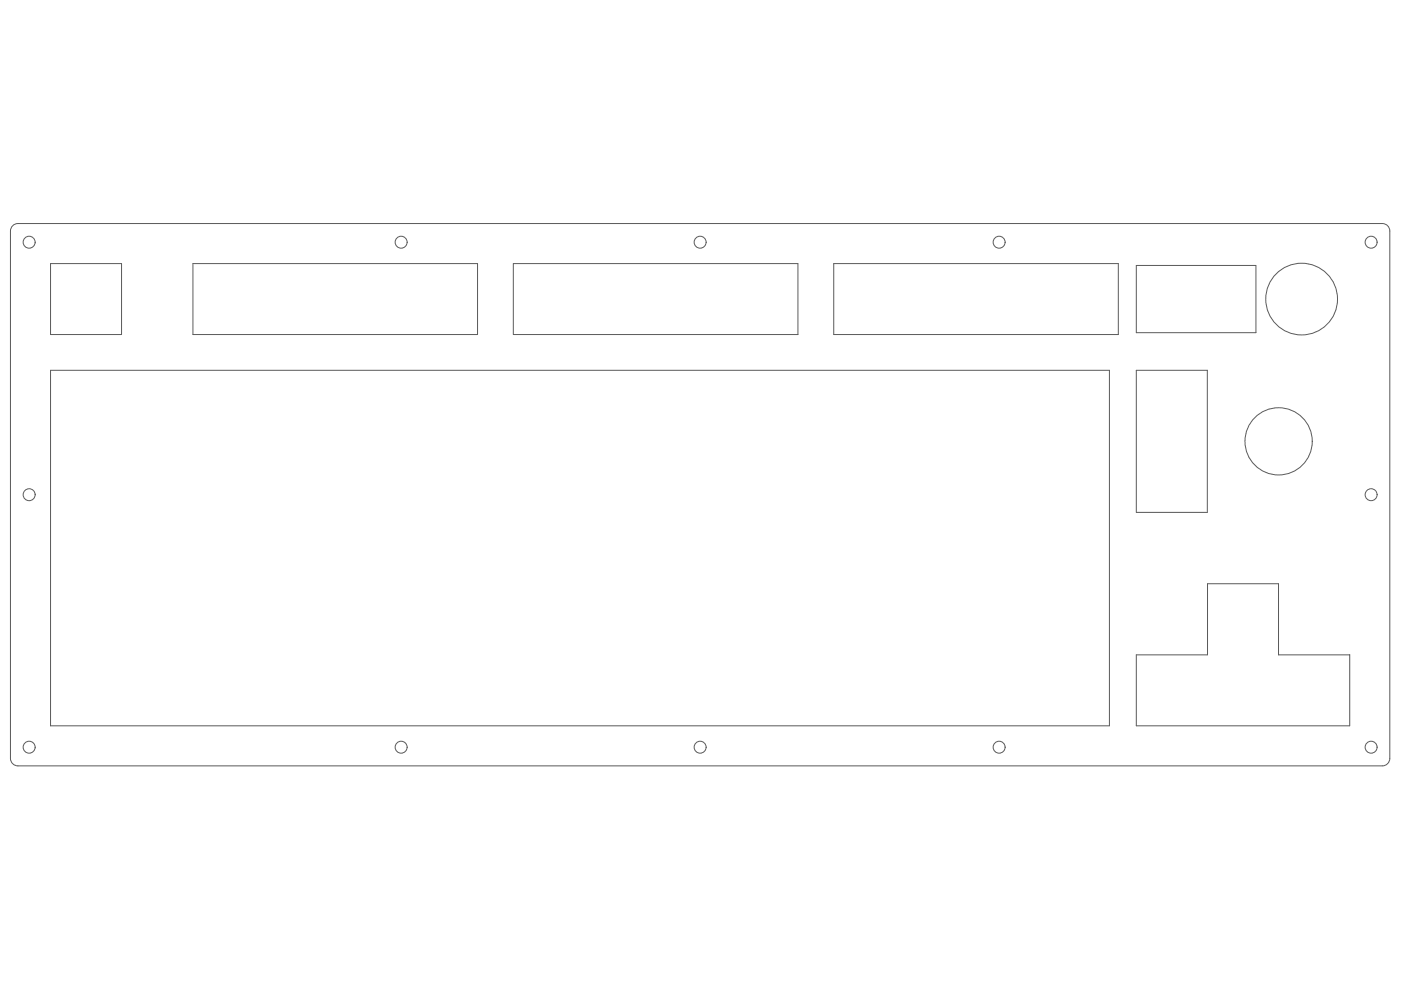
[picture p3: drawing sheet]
<svg xmlns="http://www.w3.org/2000/svg" width="297mm" height="210mm" viewBox="0 0 297 210" stroke-linecap="round" stroke-linejoin="round" font-family="sans-serif">
<g fill="none" stroke="#5a5a5a" stroke-width=".21">
<path d="M2.5 48l.8-.5 .5-.1h289.3a1.58 1.58 0 0 1 1.6 1.6v111.8a1.58 1.58 0 0 1-1.6 1.6h-289.3a1.58 1.58 0 0 1-1.6-1.6v-111.8zM10.7 55.9h15.1v15h-15.1zM40.9 55.9h60.3v15h-60.3zM108.8 55.9h60.4v15h-60.4zM176.8 55.9h60.3v15h-60.3zM240.9 56.3h25.4v14.2h-25.4zM10.7 78.5h224.5v75.4h-224.5zM240.9 78.5h15.1v30.1h-15.1zM271.1 138.8v-15h-15.1v15h-15.1v15.1h45.3v-15.1M271.1 138.8h15.1M271.1 138.8h.1M286.2 138.8h.1"/>
<circle cx="6.2" cy="51.4" r="1.27"/>
<circle cx="85" cy="51.4" r="1.27"/>
<circle cx="148.4" cy="51.4" r="1.27"/>
<circle cx="211.8" cy="51.4" r="1.27"/>
<circle cx="290.7" cy="51.4" r="1.27"/>
<circle cx="276" cy="63.4" r="7.6"/>
<circle cx="271.1" cy="93.6" r="7.1"/>
<circle cx="6.2" cy="104.9" r="1.27"/>
<circle cx="290.7" cy="104.9" r="1.27"/>
<circle cx="6.2" cy="158.4" r="1.27"/>
<circle cx="85" cy="158.4" r="1.27"/>
<circle cx="148.4" cy="158.4" r="1.27"/>
<circle cx="211.8" cy="158.4" r="1.27"/>
<circle cx="290.7" cy="158.4" r="1.27"/>
</g>
</svg>
